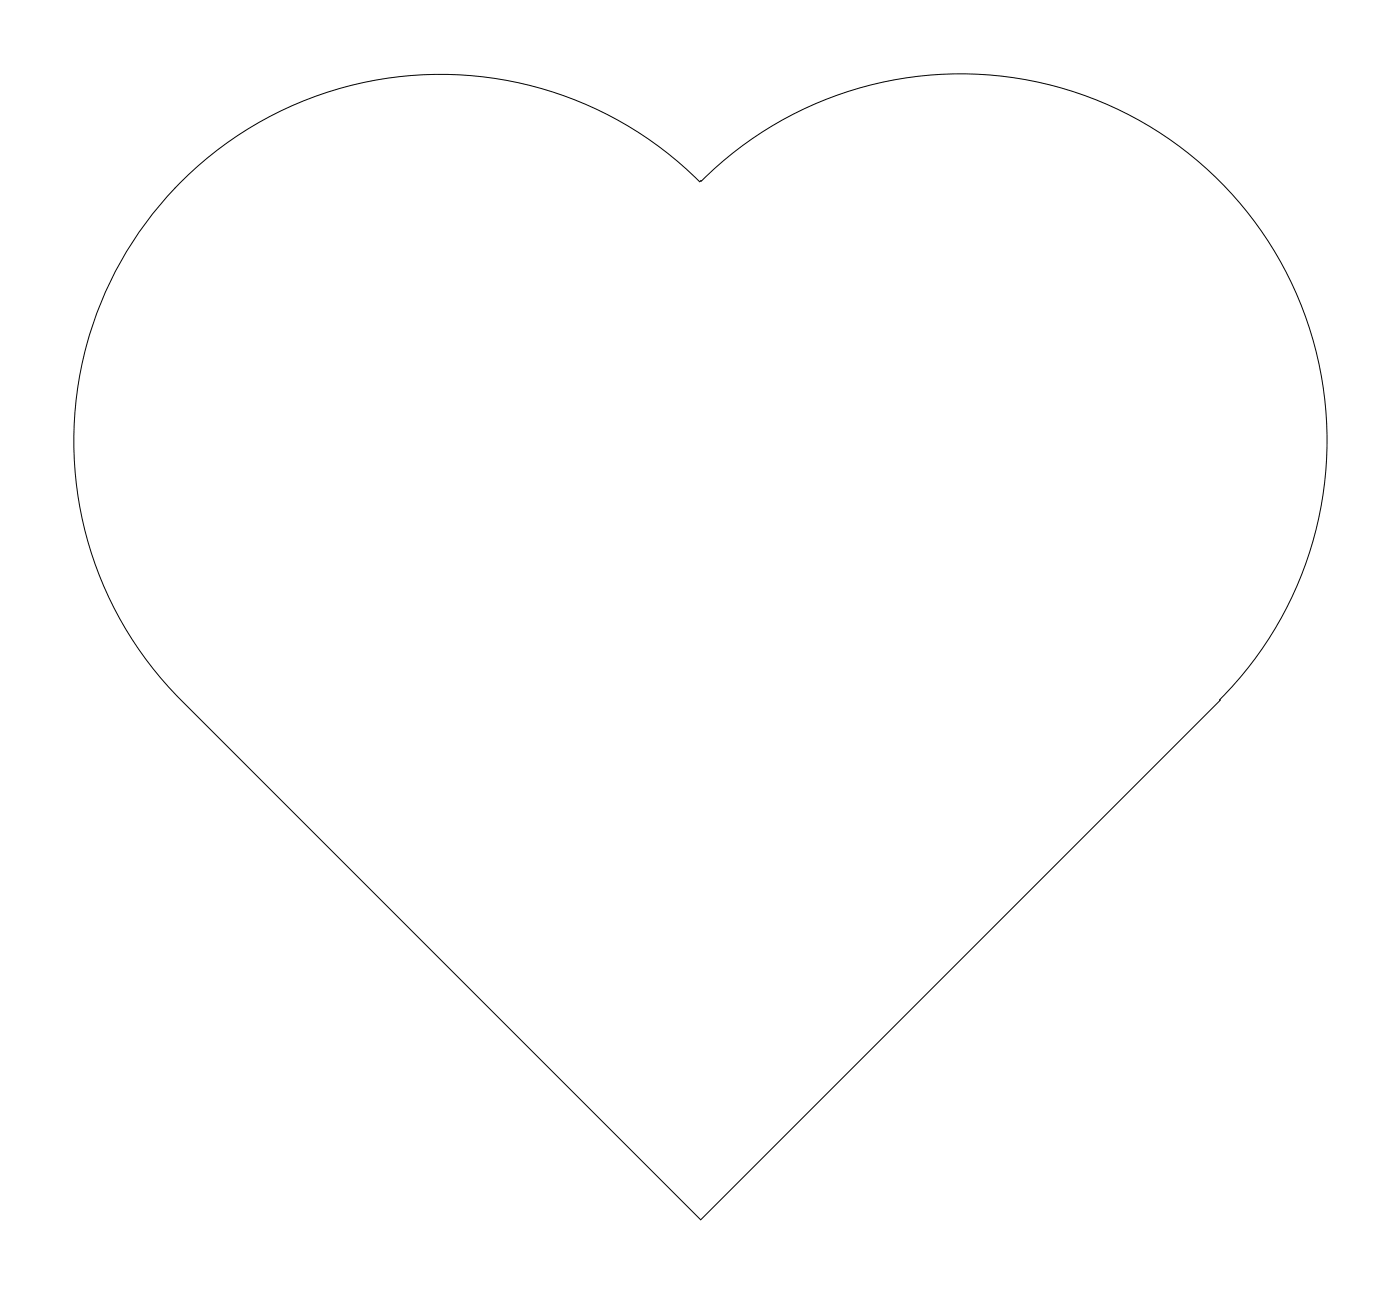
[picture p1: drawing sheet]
<svg xmlns="http://www.w3.org/2000/svg" width="67mm" height="62mm" viewBox="0 0 67 62" stroke-linecap="round" stroke-linejoin="round" font-family="sans-serif">
<path d="M8.4 9a17.6 17.6 0 0 1 25.1-.3 17.6 17.6 0 0 1 23.4-1.4 17.6 17.6 0 0 1 4 23.1l-.8 1.1-1.7 2-24.9 24.9-24.8-24.9a17.6 17.6 0 0 1-.3-24.5z" fill="none" stroke="#000" stroke-width=".05"/>
<path d="M53.2 23.6h1.4v1.4h-1.4z" fill="#fff"/>
<path d="M53.2 23.6h1.4v1.4h-1.4z" fill="none" stroke="#fff" stroke-width=".76" stroke-linecap="butt"/>
<circle cx="53.9" cy="24.3" r=".7" fill="#fff"/>
<circle cx="53.9" cy="24.3" r=".7" fill="none" stroke="#fff" stroke-width=".76" stroke-linecap="butt"/>
<circle cx="53.9" cy="31.9" r=".7" fill="#fff"/>
<circle cx="53.9" cy="31.9" r=".7" fill="none" stroke="#fff" stroke-width=".76" stroke-linecap="butt"/>
<circle cx="51.4" cy="24.3" r=".7" fill="#fff"/>
<circle cx="51.4" cy="24.3" r=".7" fill="none" stroke="#fff" stroke-width=".76" stroke-linecap="butt"/>
<circle cx="51.4" cy="31.9" r=".7" fill="#fff"/>
<circle cx="51.4" cy="31.9" r=".7" fill="none" stroke="#fff" stroke-width=".76" stroke-linecap="butt"/>
<circle cx="48.8" cy="24.3" r=".7" fill="#fff"/>
<circle cx="48.8" cy="24.3" r=".7" fill="none" stroke="#fff" stroke-width=".76" stroke-linecap="butt"/>
<circle cx="48.8" cy="31.9" r=".7" fill="#fff"/>
<circle cx="48.8" cy="31.9" r=".7" fill="none" stroke="#fff" stroke-width=".76" stroke-linecap="butt"/>
<circle cx="46.3" cy="24.3" r=".7" fill="#fff"/>
<circle cx="46.3" cy="24.3" r=".7" fill="none" stroke="#fff" stroke-width=".76" stroke-linecap="butt"/>
<circle cx="46.3" cy="31.9" r=".7" fill="#fff"/>
<circle cx="46.3" cy="31.9" r=".7" fill="none" stroke="#fff" stroke-width=".76" stroke-linecap="butt"/>
<circle cx="43.8" cy="24.3" r=".7" fill="#fff"/>
<circle cx="43.8" cy="24.3" r=".7" fill="none" stroke="#fff" stroke-width=".76" stroke-linecap="butt"/>
<circle cx="43.8" cy="31.9" r=".7" fill="#fff"/>
<circle cx="43.8" cy="31.9" r=".7" fill="none" stroke="#fff" stroke-width=".76" stroke-linecap="butt"/>
<circle cx="41.2" cy="24.3" r=".7" fill="#fff"/>
<circle cx="41.2" cy="24.3" r=".7" fill="none" stroke="#fff" stroke-width=".76" stroke-linecap="butt"/>
<circle cx="41.2" cy="31.9" r=".7" fill="#fff"/>
<circle cx="41.2" cy="31.9" r=".7" fill="none" stroke="#fff" stroke-width=".76" stroke-linecap="butt"/>
<circle cx="38.7" cy="24.3" r=".7" fill="#fff"/>
<circle cx="38.7" cy="24.3" r=".7" fill="none" stroke="#fff" stroke-width=".76" stroke-linecap="butt"/>
<circle cx="38.7" cy="31.9" r=".7" fill="#fff"/>
<circle cx="38.7" cy="31.9" r=".7" fill="none" stroke="#fff" stroke-width=".76" stroke-linecap="butt"/>
<circle cx="36.1" cy="24.3" r=".7" fill="#fff"/>
<circle cx="36.1" cy="24.3" r=".7" fill="none" stroke="#fff" stroke-width=".76" stroke-linecap="butt"/>
<circle cx="36.1" cy="31.9" r=".7" fill="#fff"/>
<circle cx="36.1" cy="31.9" r=".7" fill="none" stroke="#fff" stroke-width=".76" stroke-linecap="butt"/>
<circle cx="33.6" cy="24.3" r=".7" fill="#fff"/>
<circle cx="33.6" cy="24.3" r=".7" fill="none" stroke="#fff" stroke-width=".76" stroke-linecap="butt"/>
<circle cx="33.6" cy="31.9" r=".7" fill="#fff"/>
<circle cx="33.6" cy="31.9" r=".7" fill="none" stroke="#fff" stroke-width=".76" stroke-linecap="butt"/>
<circle cx="31.1" cy="24.3" r=".7" fill="#fff"/>
<circle cx="31.1" cy="24.3" r=".7" fill="none" stroke="#fff" stroke-width=".76" stroke-linecap="butt"/>
<circle cx="31.1" cy="31.9" r=".7" fill="#fff"/>
<circle cx="31.1" cy="31.9" r=".7" fill="none" stroke="#fff" stroke-width=".76" stroke-linecap="butt"/>
<circle cx="28.5" cy="24.3" r=".7" fill="#fff"/>
<circle cx="28.5" cy="24.3" r=".7" fill="none" stroke="#fff" stroke-width=".76" stroke-linecap="butt"/>
<circle cx="28.5" cy="31.9" r=".7" fill="#fff"/>
<circle cx="28.5" cy="31.9" r=".7" fill="none" stroke="#fff" stroke-width=".76" stroke-linecap="butt"/>
<circle cx="26" cy="24.3" r=".7" fill="#fff"/>
<circle cx="26" cy="24.3" r=".7" fill="none" stroke="#fff" stroke-width=".76" stroke-linecap="butt"/>
<circle cx="26" cy="31.9" r=".7" fill="#fff"/>
<circle cx="26" cy="31.9" r=".7" fill="none" stroke="#fff" stroke-width=".76" stroke-linecap="butt"/>
<circle cx="23.4" cy="24.3" r=".7" fill="#fff"/>
<circle cx="23.4" cy="24.3" r=".7" fill="none" stroke="#fff" stroke-width=".76" stroke-linecap="butt"/>
<circle cx="23.4" cy="31.9" r=".7" fill="#fff"/>
<circle cx="23.4" cy="31.9" r=".7" fill="none" stroke="#fff" stroke-width=".76" stroke-linecap="butt"/>
<circle cx="20.9" cy="24.3" r=".7" fill="#fff"/>
<circle cx="20.9" cy="24.3" r=".7" fill="none" stroke="#fff" stroke-width=".76" stroke-linecap="butt"/>
<circle cx="20.9" cy="31.9" r=".7" fill="#fff"/>
<circle cx="20.9" cy="31.9" r=".7" fill="none" stroke="#fff" stroke-width=".76" stroke-linecap="butt"/>
<circle cx="28.5" cy="40.8" r=".5" fill="#fff"/>
<circle cx="28.5" cy="40.8" r=".5" fill="none" stroke="#fff" stroke-width=".78"/>
<circle cx="31.1" cy="40.8" r=".5" fill="#fff"/>
<circle cx="31.1" cy="40.8" r=".5" fill="none" stroke="#fff" stroke-width=".78"/>
<circle cx="33.6" cy="40.8" r=".5" fill="#fff"/>
<circle cx="33.6" cy="40.8" r=".5" fill="none" stroke="#fff" stroke-width=".78"/>
<circle cx="36.1" cy="40.8" r=".5" fill="#fff"/>
<circle cx="36.1" cy="40.8" r=".5" fill="none" stroke="#fff" stroke-width=".78"/>
<path d="M22.7 14.6h1.5v1.5h-1.5z" fill="#fff"/>
<path d="M22.7 14.6h1.5v1.5h-1.5z" fill="none" stroke="#fff" stroke-width=".76" stroke-linecap="butt"/>
<circle cx="23.4" cy="15.4" r=".74" fill="#fff"/>
<circle cx="23.4" cy="15.4" r=".74" fill="none" stroke="#fff" stroke-width=".76" stroke-linecap="butt"/>
<path d="M23.5 15.4h.1" fill="none" stroke="#fff" stroke-width=".25"/>
<circle cx="26" cy="15.4" r=".74" fill="#fff"/>
<circle cx="26" cy="15.4" r=".74" fill="none" stroke="#fff" stroke-width=".76" stroke-linecap="butt"/>
<circle cx="28.5" cy="15.4" r=".74" fill="#fff"/>
<circle cx="28.5" cy="15.4" r=".74" fill="none" stroke="#fff" stroke-width=".76" stroke-linecap="butt"/>
<circle cx="14.8" cy="29.3" r=".35" fill="#fff"/>
<circle cx="14.8" cy="29.3" r=".35" fill="none" stroke="#fff" stroke-width=".45"/>
<circle cx="13" cy="28.7" r=".35" fill="#fff"/>
<circle cx="13" cy="28.7" r=".35" fill="none" stroke="#fff" stroke-width=".45"/>
<circle cx="13" cy="30" r=".35" fill="#fff"/>
<circle cx="13" cy="30" r=".35" fill="none" stroke="#fff" stroke-width=".45"/>
<circle cx="14.5" cy="28" r=".35" fill="#fff"/>
<circle cx="14.5" cy="28" r=".35" fill="none" stroke="#fff" stroke-width=".45"/>
<circle cx="14.5" cy="30.6" r=".35" fill="#fff"/>
<circle cx="14.5" cy="30.6" r=".35" fill="none" stroke="#fff" stroke-width=".45"/>
</svg>
